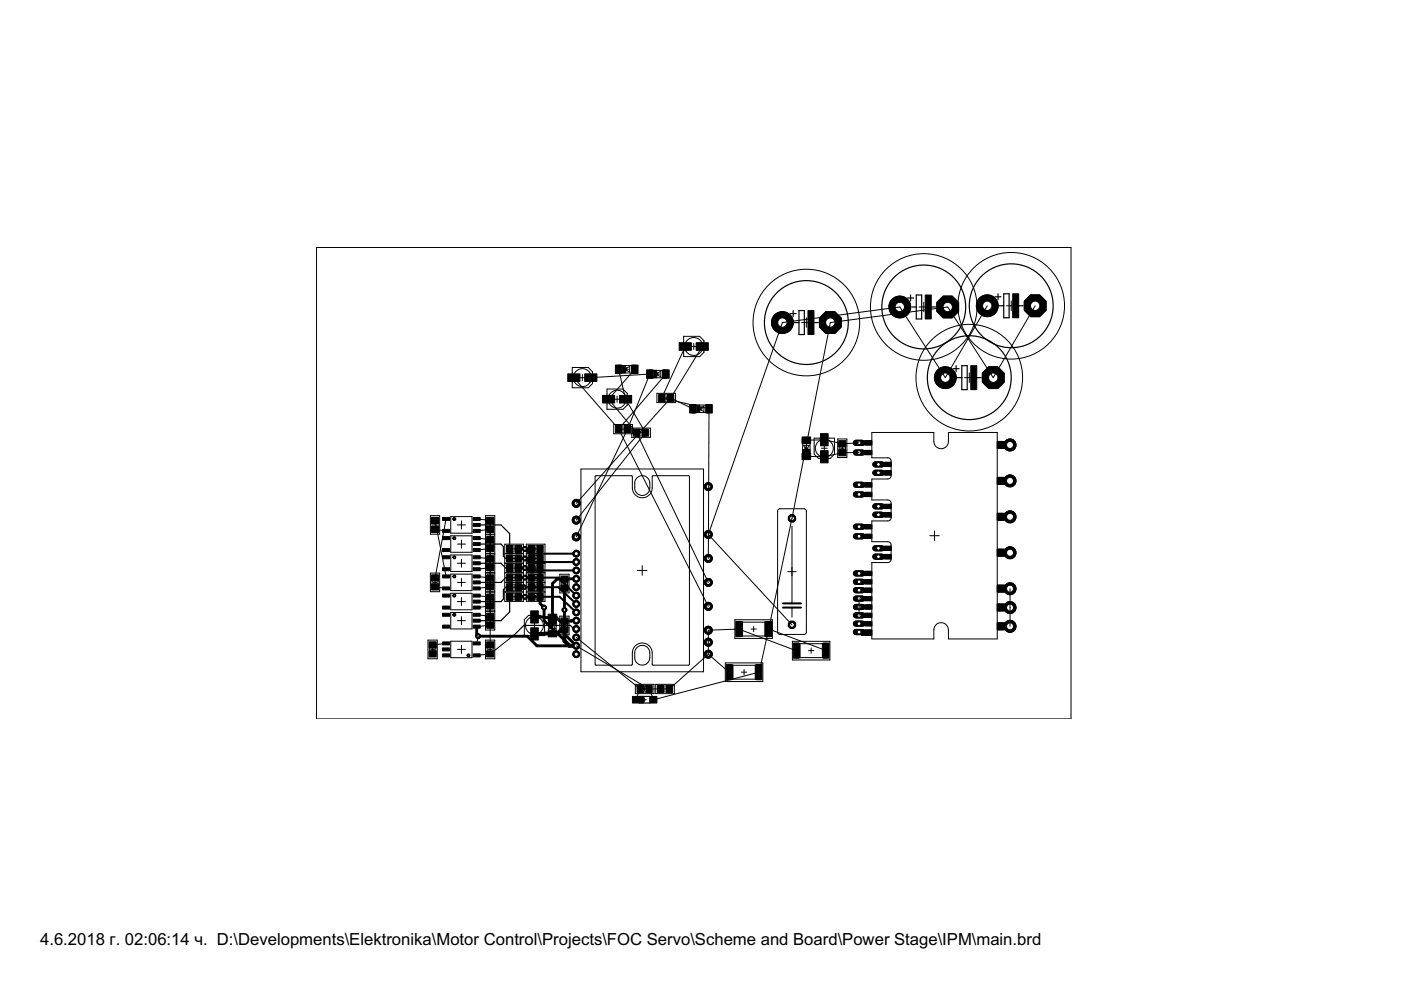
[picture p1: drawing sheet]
<svg xmlns="http://www.w3.org/2000/svg" width="297mm" height="210mm" viewBox="0 0 297 210" stroke-linecap="round" stroke-linejoin="round" font-family="sans-serif">
<defs><g id="words">
<text font-size="4" x="8.5" y="200.4">4.6.2018 г. 02:06:14 ч. D:\Developments\Elektronika\Motor Control\Projects\FOC Servo\Scheme and Board\Power Stage\IPM\main.brd</text>
</g></defs>
<g fill="#000" stroke="#000" stroke-width=".21">
<path d="M123.2 99.4h26zM149.2 99.4v43zM184.8 91.7v5.4zM184.8 97.1h3.4zM188.9 97.8v3.1zM184.8 91.7h13.2zM198 91.7v1.9zM201.1 91.7v1.9zM201.1 91.7h10.3zM95.6 109.5v3.6zM95.6 113.1h4.5zM95.6 113.6v3.5z"/>
<path d="M95.6 117.1h4.5zM95.6 117.7v3.5zM95.6 109.5h4.5zM100.1 109.5v3.6zM95.6 113.6h4.5zM100.1 113.6v3.5zM95.6 117.7h4.5zM126.4 100.9h7.5zM134.1 101v2.4zM134.6 102.4v1zM137.8 102.4v1zM138.3 101v2.4z"/>
<path d="M138.5 100.9h7.5zM146.2 101v39.8zM184.8 101.6v4.4zM184.8 106h3.4zM184.8 110.4v4.5zM184.8 114.9h3.4zM184.8 119.3v16.2zM184.8 101.6h3.4zM184.8 110.4h3.4zM184.8 119.3h3.4zM188.9 106.7v3zM188.9 115.5v3.1z"/>
<path d="M197.1 113.6h2.1zM198.1 112.6v2zM95.6 121.7v3.5zM95.6 125.2h4.5zM95.6 125.8v3.5zM95.6 129.3h4.5zM95.6 121.2h4.5zM95.6 129.9v3.4zM95.6 133.3h4.5zM95.6 139.4h4.5zM95.6 136v3.4zM95.6 121.7h4.5z"/>
<path d="M100.1 121.7v3.5zM95.6 125.8h4.5zM100.1 125.8v3.5zM100.1 117.7v3.5zM95.6 129.9h4.5zM100.1 129.9v3.4zM100.1 136v3.4zM95.6 136h4.5zM134.1 138.4v2.4zM134.6 138.4v1zM137.8 138.4v1zM138.3 138.4v2.4z"/>
<path d="M184.8 135.5h13.2zM198 133.6v1.9zM201.1 135.5h10.3zM201.1 133.6v1.9zM211.4 91.7v43.8zM123.2 99.4v43zM126.2 101v39.8zM126.4 141h7.5zM138.5 141h7.5zM123.2 142.4h26z"/>
<path d="M96.2 109.8a.32 .32 0 0 1 .4 .1 .32 .32 0 0 1-.2 .4 .32 .32 0 0 1-.4-.3h.1a.19 .19 0 0 1 .2-.1 .19 .19 0 0 1 .2 .1 .19 .19 0 0 1-.2 .2l-.3-.2z" fill-rule="evenodd"/>
<path d="M96.1 113.9a.32 .32 0 0 1 .5 0 .32 .32 0 0 1-.2 .5 .32 .32 0 0 1-.4-.3l.2-.1a.19 .19 0 0 1 .2-.1 .19 .19 0 0 1 .1 .3 .19 .19 0 0 1-.3 .1l-.2-.2z" fill-rule="evenodd"/>
<path d="M96.1 118a.32 .32 0 0 1 .5 0 .32 .32 0 0 1-.2 .5 .32 .32 0 0 1-.4-.3l.2-.1a.19 .19 0 0 1 .2-.1 .19 .19 0 0 1 .1 .3 .19 .19 0 0 1-.3 0l-.2-.1z" fill-rule="evenodd"/>
<path d="M96.1 122.1a.32 .32 0 0 1 .5-.1 .32 .32 0 0 1-.2 .5 .32 .32 0 0 1-.4-.3l.3-.2 .2 .2-.3 .2-.2-.2z" fill-rule="evenodd"/>
<path d="M96.2 126a.32 .32 0 0 1 .4 .2 .32 .32 0 0 1-.2 .4 .32 .32 0 0 1-.4-.3l.3-.2 .2 .3a.24 .24 0 0 1-.4 0 .24 .24 0 0 1 .1-.4z" fill-rule="evenodd"/>
<path d="M96.2 130.1a.32 .32 0 0 1 .4 .1 .32 .32 0 0 1-.2 .5 .32 .32 0 0 1-.4-.4l.3-.1 .2 .1a.24 .24 0 0 1-.3 .2 .24 .24 0 0 1-.1-.3z" fill-rule="evenodd"/>
<path d="M99.1 138.8a.31 .31 0 0 1 .5 0 .31 .31 0 0 1-.2 .4 .31 .31 0 0 1-.4-.3l.3-.1 .2 .2-.3 .1-.2-.2z" fill-rule="evenodd"/>
</g>
<g fill="#000" stroke="#000" stroke-width=".21">
<path d="M181.9 95.6h.8v.7h-.8zM181.9 93.6h.8v.6h-.8zM182.7 95.5h2.1v.9h-2.1zM182.7 93.5h2.1v.8h-2.1zM183.5 95.5h1.3v.9h-1.3zM183.5 93.5h1.3v.8h-1.3zM186.1 99.9h.7v.7h-.7zM186.1 98.1h.7v.7h-.7zM186.8 99.8h2.1v.9h-2.1zM186.8 98h2.1v.9h-2.1zM187.6 99.8h1.3v.9h-1.3zM187.6 98h1.3v.9h-1.3z"/>
<path d="M211.4 93.6h1.4v1.5h-1.4zM211.5 93.6h2.1v1.5h-2.1zM213.6 93.8h1v1h-1zM181.9 113.4h.8v.6h-.8zM181.9 111.3h.8v.7h-.8zM181.9 104.5h.8v.7h-.8zM181.9 102.4h.8v.7h-.8zM182.7 113.3h2.1v.9h-2.1zM182.7 111.2h2.1v.9h-2.1zM182.7 104.4h2.1v.9h-2.1zM182.7 102.4h2.1v.9h-2.1zM183.5 113.3h1.3v.9h-1.3z"/>
<path d="M183.5 111.2h1.3v.9h-1.3zM183.5 104.4h1.3v.9h-1.3zM183.5 102.4h1.3v.9h-1.3zM186.1 117.7h.7v.7h-.7zM186.1 115.9h.7v.7h-.7zM186.1 108.8h.7v.7h-.7zM186.1 107h.7v.7h-.7zM186.8 117.6h2.1v.9h-2.1zM186.8 115.8h2.1v.9h-2.1zM186.8 108.7h2.1v.9h-2.1zM186.8 106.9h2.1v.9h-2.1zM187.6 117.6h1.3v.9h-1.3z"/>
<path d="M187.6 115.8h1.3v.9h-1.3zM187.6 108.7h1.3v.9h-1.3zM187.6 106.9h1.3v.9h-1.3zM211.4 101.2h1.4v1.5h-1.4zM211.4 108.8h1.4v1.5h-1.4zM211.4 116.4h1.4v1.5h-1.4zM211.5 101.2h2.1v1.5h-2.1zM211.5 108.8h2.1v1.5h-2.1zM211.5 116.4h2.1v1.5h-2.1zM213.6 101.5h1v1h-1zM213.6 109.1h1v1h-1zM213.6 116.7h1v1h-1z"/>
<path d="M181.9 133.7h.8v.7h-.8zM181.9 131.9h.8v.7h-.8zM181.9 130.1h.8v.7h-.8zM181.9 128.3h.8v.7h-.8zM181.9 126.6h.8v.6h-.8zM181.9 124.8h.8v.7h-.8zM181.9 123h.8v.7h-.8zM181.9 121.2h.8v.7h-.8zM182.7 133.6h2.1v1.1h-2.1zM182.7 131.8h2.1v.9h-2.1zM182.7 130h2.1v.9h-2.1zM182.7 128.2h2.1v.9h-2.1z"/>
<path d="M182.7 126.5h2.1v.9h-2.1zM182.7 124.7h2.1v.9h-2.1zM182.7 122.9h2.1v.9h-2.1zM182.7 121.1h2.1v.9h-2.1zM183.5 133.6h1.3v1.1h-1.3zM183.5 131.8h1.3v.9h-1.3zM183.5 130h1.3v.9h-1.3zM183.5 128.2h1.3v.9h-1.3zM183.5 126.5h1.3v.9h-1.3zM183.5 124.7h1.3v.9h-1.3zM183.5 122.9h1.3v.9h-1.3zM183.5 121.1h1.3v.9h-1.3z"/>
<path d="M211.4 124.1h1.4v1.4h-1.4zM211.4 128.1h1.4v1.4h-1.4zM211.4 132.1h1.4v1.4h-1.4zM211.5 124.1h2.1v1.4h-2.1zM211.5 128.1h2.1v1.4h-2.1zM211.5 132.1h2.1v1.4h-2.1zM213.6 124.3h1v1h-1zM213.6 128.3h1v1h-1zM213.6 132.3h1v1h-1z"/>
</g>
<g fill="none" stroke="#000" stroke-width=".21">
<path d="M188.2 97.1l.5 .1 .2 .6M198 93.6a1.55 1.55 0 0 0 1.5 1.5 1.55 1.55 0 0 0 1.6-1.5M126.4 100.9l-.2 .1M133.9 100.9l.2 .1M134.1 103.4a2.11 2.11 0 0 0 2.1 2.1 2.11 2.11 0 0 0 2.1-2.1M134.6 103.4a1.6 1.6 0 0 0 1.6 1.7 1.6 1.6 0 0 0 1.6-1.7M134.6 102.4a1.6 1.6 0 0 1 1.6-1.6 1.6 1.6 0 0 1 1.6 1.6M138.5 100.9l-.2 .1M146 100.9l.2 .1M188.2 106l.5 .2 .2 .5M188.2 114.9l.5 .1 .2 .5M188.9 100.9l-.2 .5-.5 .2"/>
<path d="M188.9 109.7l-.2 .6-.5 .1M188.9 118.6l-.2 .5-.5 .2M134.1 138.4a2.11 2.11 0 0 1 2.1-2.1 2.11 2.11 0 0 1 2.1 2.1M134.6 138.4a1.6 1.6 0 0 1 1.6-1.6 1.6 1.6 0 0 1 1.6 1.6M134.6 139.4a1.6 1.6 0 0 0 1.6 1.6 1.6 1.6 0 0 0 1.6-1.6M198 133.6a1.55 1.55 0 0 1 1.5-1.6 1.55 1.55 0 0 1 1.6 1.6M126.2 140.8l.2 .2M134.1 140.8l-.2 .2M138.3 140.8l.2 .2M146.2 140.8l-.2 .2"/>
</g>
<path d="M101.4 134.9h10.4zM111.8 134.9l2 2zM113.8 136.9h7.1zM115.4 128.8v2.8zM119.7 129.3v5.1zM115.4 131.6l5.5 5.3zM120.9 136.9h1.3zM119.7 134.4l2.5 2.5z" fill="#000" stroke="#000" stroke-width=".61"/>
<path d="M111.3 116.4l1 1zM111.3 118.4l.8 .8zM112.1 119.2h10.1zM112.3 117.4h9.9zM111 124.5h7.4zM111.3 122.5h7.1zM111.3 120.4l.5 .5zM111.3 126.5h7.4zM111.8 120.9h10.4zM118.4 122.5l3.8 3.8zM118.4 124.5l3.8 3.6zM118.7 126.5l3.5 3.3z" fill="#000" stroke="#000" stroke-width=".42"/>
<path d="M181.5 134h1.3z" fill="#000" stroke="#000" stroke-width="1.3"/>
<circle cx="182.1" cy="134" r=".4" fill="#fff" stroke="#000" stroke-width=".21"/>
<path d="M181.5 132.2h1.3z" fill="#000" stroke="#000" stroke-width="1.3"/>
<circle cx="182.1" cy="132.2" r=".4" fill="#fff" stroke="#000" stroke-width=".21"/>
<path d="M181.5 130.5h1.3z" fill="#000" stroke="#000" stroke-width="1.3"/>
<circle cx="182.1" cy="130.5" r=".4" fill="#fff" stroke="#000" stroke-width=".21"/>
<path d="M181.5 128.7h1.3z" fill="#000" stroke="#000" stroke-width="1.3"/>
<circle cx="182.1" cy="128.7" r=".4" fill="#fff" stroke="#000" stroke-width=".21"/>
<path d="M181.5 126.9h1.3z" fill="#000" stroke="#000" stroke-width="1.3"/>
<circle cx="182.1" cy="126.9" r=".4" fill="#fff" stroke="#000" stroke-width=".21"/>
<path d="M181.5 125.1h1.3z" fill="#000" stroke="#000" stroke-width="1.3"/>
<circle cx="182.1" cy="125.1" r=".4" fill="#fff" stroke="#000" stroke-width=".21"/>
<path d="M181.5 123.4h1.3z" fill="#000" stroke="#000" stroke-width="1.3"/>
<circle cx="182.1" cy="123.4" r=".4" fill="#fff" stroke="#000" stroke-width=".21"/>
<path d="M181.5 121.6h1.3z" fill="#000" stroke="#000" stroke-width="1.3"/>
<circle cx="182.1" cy="121.6" r=".4" fill="#fff" stroke="#000" stroke-width=".21"/>
<path d="M185.6 118h1.3z" fill="#000" stroke="#000" stroke-width="1.3"/>
<circle cx="186.2" cy="118" r=".4" fill="#fff" stroke="#000" stroke-width=".21"/>
<path d="M185.6 116.2h1.3z" fill="#000" stroke="#000" stroke-width="1.3"/>
<circle cx="186.2" cy="116.2" r=".4" fill="#fff" stroke="#000" stroke-width=".21"/>
<path d="M181.5 113.7h1.3z" fill="#000" stroke="#000" stroke-width="1.3"/>
<circle cx="182.1" cy="113.7" r=".4" fill="#fff" stroke="#000" stroke-width=".21"/>
<path d="M181.5 111.7h1.3z" fill="#000" stroke="#000" stroke-width="1.3"/>
<circle cx="182.1" cy="111.7" r=".4" fill="#fff" stroke="#000" stroke-width=".21"/>
<path d="M185.6 109.1h1.3z" fill="#000" stroke="#000" stroke-width="1.3"/>
<circle cx="186.2" cy="109.1" r=".4" fill="#fff" stroke="#000" stroke-width=".21"/>
<path d="M185.6 107.4h1.3z" fill="#000" stroke="#000" stroke-width="1.3"/>
<circle cx="186.2" cy="107.4" r=".4" fill="#fff" stroke="#000" stroke-width=".21"/>
<path d="M181.5 104.8h1.3z" fill="#000" stroke="#000" stroke-width="1.3"/>
<circle cx="182.1" cy="104.8" r=".4" fill="#fff" stroke="#000" stroke-width=".21"/>
<path d="M181.5 102.8h1.3z" fill="#000" stroke="#000" stroke-width="1.3"/>
<circle cx="182.1" cy="102.8" r=".4" fill="#fff" stroke="#000" stroke-width=".21"/>
<path d="M185.6 100.2h1.3z" fill="#000" stroke="#000" stroke-width="1.3"/>
<circle cx="186.2" cy="100.2" r=".4" fill="#fff" stroke="#000" stroke-width=".21"/>
<path d="M185.6 98.5h1.3z" fill="#000" stroke="#000" stroke-width="1.3"/>
<circle cx="186.2" cy="98.5" r=".4" fill="#fff" stroke="#000" stroke-width=".21"/>
<path d="M181.5 95.9h1.3z" fill="#000" stroke="#000" stroke-width="1.3"/>
<circle cx="182.1" cy="95.9" r=".4" fill="#fff" stroke="#000" stroke-width=".21"/>
<path d="M181.5 93.9h1.3z" fill="#000" stroke="#000" stroke-width="1.3"/>
<circle cx="182.1" cy="93.9" r=".4" fill="#fff" stroke="#000" stroke-width=".21"/>
<circle cx="214.1" cy="94.3" r="1.27" fill="#000" stroke="#000" stroke-width=".21"/>
<circle cx="214.1" cy="94.3" r=".74" fill="#fff" stroke="#000" stroke-width=".21"/>
<circle cx="214.1" cy="132.8" r="1.27" fill="#000" stroke="#000" stroke-width=".21"/>
<circle cx="214.1" cy="132.8" r=".74" fill="#fff" stroke="#000" stroke-width=".21"/>
<circle cx="214.1" cy="102" r="1.27" fill="#000" stroke="#000" stroke-width=".21"/>
<circle cx="214.1" cy="102" r=".74" fill="#fff" stroke="#000" stroke-width=".21"/>
<circle cx="214.1" cy="109.6" r="1.27" fill="#000" stroke="#000" stroke-width=".21"/>
<circle cx="214.1" cy="109.6" r=".74" fill="#fff" stroke="#000" stroke-width=".21"/>
<circle cx="214.1" cy="117.2" r="1.27" fill="#000" stroke="#000" stroke-width=".21"/>
<circle cx="214.1" cy="117.2" r=".74" fill="#fff" stroke="#000" stroke-width=".21"/>
<circle cx="214.1" cy="128.8" r="1.27" fill="#000" stroke="#000" stroke-width=".21"/>
<circle cx="214.1" cy="128.8" r=".74" fill="#fff" stroke="#000" stroke-width=".21"/>
<circle cx="214.1" cy="124.8" r="1.27" fill="#000" stroke="#000" stroke-width=".21"/>
<circle cx="214.1" cy="124.8" r=".74" fill="#fff" stroke="#000" stroke-width=".21"/>
<circle cx="122.2" cy="106.7" r=".85" fill="#000" stroke="#000" stroke-width=".21"/>
<circle cx="122.2" cy="106.7" r=".44" fill="#fff" stroke="#000" stroke-width=".21"/>
<circle cx="122.2" cy="110.3" r=".85" fill="#000" stroke="#000" stroke-width=".21"/>
<circle cx="122.2" cy="110.3" r=".44" fill="#fff" stroke="#000" stroke-width=".21"/>
<circle cx="122.2" cy="113.8" r=".85" fill="#000" stroke="#000" stroke-width=".21"/>
<circle cx="122.2" cy="113.8" r=".44" fill="#fff" stroke="#000" stroke-width=".21"/>
<circle cx="122.2" cy="117.4" r=".72" fill="#000" stroke="#000" stroke-width=".21"/>
<circle cx="122.2" cy="117.4" r=".44" fill="#fff" stroke="#000" stroke-width=".21"/>
<circle cx="122.2" cy="119.2" r=".72" fill="#000" stroke="#000" stroke-width=".21"/>
<circle cx="122.2" cy="119.2" r=".44" fill="#fff" stroke="#000" stroke-width=".21"/>
<circle cx="122.2" cy="120.9" r=".72" fill="#000" stroke="#000" stroke-width=".21"/>
<circle cx="122.2" cy="120.9" r=".44" fill="#fff" stroke="#000" stroke-width=".21"/>
<circle cx="122.2" cy="122.7" r=".72" fill="#000" stroke="#000" stroke-width=".21"/>
<circle cx="122.2" cy="122.7" r=".44" fill="#fff" stroke="#000" stroke-width=".21"/>
<circle cx="122.2" cy="124.5" r=".72" fill="#000" stroke="#000" stroke-width=".21"/>
<circle cx="122.2" cy="124.5" r=".44" fill="#fff" stroke="#000" stroke-width=".21"/>
<circle cx="122.2" cy="126.3" r=".72" fill="#000" stroke="#000" stroke-width=".21"/>
<circle cx="122.2" cy="126.3" r=".44" fill="#fff" stroke="#000" stroke-width=".21"/>
<circle cx="122.2" cy="128.1" r=".72" fill="#000" stroke="#000" stroke-width=".21"/>
<circle cx="122.2" cy="128.1" r=".44" fill="#fff" stroke="#000" stroke-width=".21"/>
<circle cx="122.2" cy="129.8" r=".72" fill="#000" stroke="#000" stroke-width=".21"/>
<circle cx="122.2" cy="129.8" r=".44" fill="#fff" stroke="#000" stroke-width=".21"/>
<circle cx="122.2" cy="131.6" r=".72" fill="#000" stroke="#000" stroke-width=".21"/>
<circle cx="122.2" cy="131.6" r=".44" fill="#fff" stroke="#000" stroke-width=".21"/>
<circle cx="122.2" cy="133.4" r=".72" fill="#000" stroke="#000" stroke-width=".21"/>
<circle cx="122.2" cy="133.4" r=".44" fill="#fff" stroke="#000" stroke-width=".21"/>
<circle cx="122.2" cy="135.1" r=".72" fill="#000" stroke="#000" stroke-width=".21"/>
<circle cx="122.2" cy="135.1" r=".44" fill="#fff" stroke="#000" stroke-width=".21"/>
<circle cx="122.2" cy="136.9" r=".72" fill="#000" stroke="#000" stroke-width=".21"/>
<circle cx="122.2" cy="136.9" r=".44" fill="#fff" stroke="#000" stroke-width=".21"/>
<circle cx="122.2" cy="138.7" r=".72" fill="#000" stroke="#000" stroke-width=".21"/>
<circle cx="122.2" cy="138.7" r=".44" fill="#fff" stroke="#000" stroke-width=".21"/>
<circle cx="150.2" cy="138.7" r=".85" fill="#000" stroke="#000" stroke-width=".21"/>
<circle cx="150.2" cy="138.7" r=".44" fill="#fff" stroke="#000" stroke-width=".21"/>
<circle cx="150.2" cy="136.2" r=".85" fill="#000" stroke="#000" stroke-width=".21"/>
<circle cx="150.2" cy="136.2" r=".44" fill="#fff" stroke="#000" stroke-width=".21"/>
<circle cx="150.2" cy="133.6" r=".85" fill="#000" stroke="#000" stroke-width=".21"/>
<circle cx="150.2" cy="133.6" r=".44" fill="#fff" stroke="#000" stroke-width=".21"/>
<circle cx="150.2" cy="128.6" r=".85" fill="#000" stroke="#000" stroke-width=".21"/>
<circle cx="150.2" cy="128.6" r=".44" fill="#fff" stroke="#000" stroke-width=".21"/>
<circle cx="150.2" cy="123.5" r=".85" fill="#000" stroke="#000" stroke-width=".21"/>
<circle cx="150.2" cy="123.5" r=".44" fill="#fff" stroke="#000" stroke-width=".21"/>
<circle cx="150.2" cy="118.4" r=".85" fill="#000" stroke="#000" stroke-width=".21"/>
<circle cx="150.2" cy="118.4" r=".44" fill="#fff" stroke="#000" stroke-width=".21"/>
<circle cx="150.2" cy="113.3" r=".85" fill="#000" stroke="#000" stroke-width=".21"/>
<circle cx="150.2" cy="113.3" r=".44" fill="#fff" stroke="#000" stroke-width=".21"/>
<circle cx="150.2" cy="103.2" r=".85" fill="#000" stroke="#000" stroke-width=".21"/>
<circle cx="150.2" cy="103.2" r=".44" fill="#fff" stroke="#000" stroke-width=".21"/>
<circle cx="167.9" cy="132.5" r=".83" fill="#000" stroke="#000" stroke-width=".21"/>
<circle cx="167.9" cy="132.5" r=".51" fill="#fff" stroke="#000" stroke-width=".21"/>
<circle cx="167.9" cy="109.9" r=".83" fill="#000" stroke="#000" stroke-width=".21"/>
<circle cx="167.9" cy="109.9" r=".51" fill="#fff" stroke="#000" stroke-width=".21"/>
<circle cx="165.9" cy="68.4" r="2.31" fill="#000" stroke="#000" stroke-width=".21"/>
<circle cx="165.9" cy="68.4" r=".99" fill="#fff" stroke="#000" stroke-width=".21"/>
<circle cx="176" cy="68.4" r="2.5" fill="#000" stroke="#000" stroke-width=".21"/>
<circle cx="176" cy="68.4" r=".99" fill="#fff" stroke="#000" stroke-width=".21"/>
<circle cx="190.8" cy="65.1" r="2.31" fill="#000" stroke="#000" stroke-width=".21"/>
<circle cx="190.8" cy="65.1" r=".99" fill="#fff" stroke="#000" stroke-width=".21"/>
<circle cx="200.9" cy="65.1" r="2.5" fill="#000" stroke="#000" stroke-width=".21"/>
<circle cx="200.9" cy="65.1" r=".99" fill="#fff" stroke="#000" stroke-width=".21"/>
<circle cx="200.4" cy="80.1" r="2.31" fill="#000" stroke="#000" stroke-width=".21"/>
<circle cx="200.4" cy="80.1" r=".99" fill="#fff" stroke="#000" stroke-width=".21"/>
<circle cx="210.6" cy="80.1" r="2.5" fill="#000" stroke="#000" stroke-width=".21"/>
<circle cx="210.6" cy="80.1" r=".99" fill="#fff" stroke="#000" stroke-width=".21"/>
<circle cx="209.3" cy="64.8" r="2.31" fill="#000" stroke="#000" stroke-width=".21"/>
<circle cx="209.3" cy="64.8" r=".99" fill="#fff" stroke="#000" stroke-width=".21"/>
<circle cx="219.5" cy="64.8" r="2.5" fill="#000" stroke="#000" stroke-width=".21"/>
<circle cx="219.5" cy="64.8" r="1" fill="#fff" stroke="#000" stroke-width=".21"/>
<circle cx="115.4" cy="128.8" r=".51" fill="#000" stroke="#000" stroke-width=".21"/>
<circle cx="115.4" cy="128.8" r=".3" fill="#fff" stroke="#000" stroke-width=".21"/>
<circle cx="119.7" cy="129.3" r=".51" fill="#000" stroke="#000" stroke-width=".21"/>
<circle cx="119.7" cy="129.3" r=".3" fill="#fff" stroke="#000" stroke-width=".21"/>
<circle cx="101.4" cy="134.9" r=".51" fill="#000" stroke="#000" stroke-width=".21"/>
<circle cx="101.4" cy="134.9" r=".3" fill="#fff" stroke="#000" stroke-width=".21"/>
<circle cx="111.3" cy="116.4" r=".51" fill="#000" stroke="#000" stroke-width=".21"/>
<circle cx="111.3" cy="116.4" r=".3" fill="#fff" stroke="#000" stroke-width=".21"/>
<circle cx="111.3" cy="122.5" r=".51" fill="#000" stroke="#000" stroke-width=".21"/>
<circle cx="111.3" cy="122.5" r=".3" fill="#fff" stroke="#000" stroke-width=".21"/>
<circle cx="111.3" cy="118.4" r=".51" fill="#000" stroke="#000" stroke-width=".21"/>
<circle cx="111.3" cy="118.4" r=".3" fill="#fff" stroke="#000" stroke-width=".21"/>
<circle cx="111" cy="124.5" r=".51" fill="#000" stroke="#000" stroke-width=".21"/>
<circle cx="111" cy="124.5" r=".3" fill="#fff" stroke="#000" stroke-width=".21"/>
<circle cx="111.3" cy="120.4" r=".51" fill="#000" stroke="#000" stroke-width=".21"/>
<circle cx="111.3" cy="120.4" r=".3" fill="#fff" stroke="#000" stroke-width=".21"/>
<circle cx="111.3" cy="126.5" r=".51" fill="#000" stroke="#000" stroke-width=".21"/>
<circle cx="111.3" cy="126.5" r=".3" fill="#fff" stroke="#000" stroke-width=".21"/>
<g fill="#000" stroke="#000" stroke-width=".21">
<path d="M120.4 79.3h2.6v1.6h-2.6zM124 79.3h2.6v1.6h-2.6zM130.5 77.4h1.4v1.8h-1.4zM133.9 77.4h1.4v1.8h-1.4zM137.1 78.4h1.4v1.8h-1.4zM140.5 78.4h1.4v1.8h-1.4zM144 72.7h2.6v1.6h-2.6zM147.6 72.7h2.6v1.6h-2.6zM127.7 83.8h2.6v1.6h-2.6zM130.5 90.2h1.3v1.5h-1.3zM131.3 83.8h2.6v1.6h-2.6zM132.4 90.2h1.3v1.5h-1.3z"/>
<path d="M134.3 91h1.3v1.5h-1.3zM136.2 91h1.3v1.5h-1.3zM139.6 83.7h1.3v1.4h-1.3zM141.5 83.7h1.4v1.4h-1.4zM146.2 85.8h1.4v1.8h-1.4zM149.6 85.8h1.4v1.8h-1.4zM170.1 96.1h1.8v1.4h-1.8zM170.1 92.6h1.8v1.4h-1.8zM174 95.5h1.6v2.6h-1.6zM174 91.9h1.6v2.6h-1.6zM177.8 93.4h1.5v1.3h-1.5zM177.8 95.3h1.5v1.3h-1.5z"/>
<path d="M91.5 109.7h1.5v1.3h-1.5zM91.5 111.6h1.5v1.3h-1.5zM93.8 109.7h1.5v.6h-1.5zM93.8 112.2h1.5v.7h-1.5zM93.8 113.8h1.5v.6h-1.5zM93.8 116.3h1.5v.6h-1.5zM93.8 117.8h1.5v.7h-1.5zM100.3 112.2h1.5v.7h-1.5zM100.3 111h1.5v.6h-1.5zM100.3 109.7h1.5v.6h-1.5zM100.3 116.3h1.5v.6h-1.5zM100.3 115h1.5v.7h-1.5z"/>
<path d="M100.3 113.8h1.5v.6h-1.5zM100.3 119.1h1.5v.6h-1.5zM100.3 117.8h1.5v.7h-1.5zM103.2 109.7h1.5v1.3h-1.5zM103.2 111.6h1.5v1.3h-1.5zM103.2 113.7h1.5v1.4h-1.5zM103.2 115.7h1.5v1.3h-1.5zM103.2 117.8h1.5v1.3h-1.5zM103.2 119.7h1.5v1.3h-1.5zM107.4 115.6h1.3v1.5h-1.3zM107.4 119.7h1.3v1.5h-1.3zM107.4 117.7h1.3v1.4h-1.3z"/>
<path d="M109.3 115.6h1.3v1.5h-1.3zM109.3 119.7h1.3v1.5h-1.3zM109.3 117.7h1.3v1.4h-1.3zM112 119.7h1.3v1.5h-1.3zM112 117.7h1.3v1.4h-1.3zM112 115.6h1.3v1.5h-1.3zM113.9 119.7h1.3v1.5h-1.3zM113.9 117.7h1.3v1.4h-1.3zM113.9 115.6h1.3v1.5h-1.3zM91 138h1.5v1.3h-1.5zM91 136.1h1.5v1.3h-1.5zM91.5 121.9h1.5v1.3h-1.5z"/>
<path d="M91.5 123.8h1.5v1.3h-1.5zM93.8 121.9h1.5v.6h-1.5zM93.8 124.4h1.5v.7h-1.5zM93.8 126h1.5v.6h-1.5zM93.8 128.5h1.5v.6h-1.5zM93.8 120.4h1.5v.6h-1.5zM93.8 130h1.5v.7h-1.5zM93.8 132.5h1.5v.7h-1.5zM93.8 136.1h1.5v.6h-1.5zM93.8 137.4h1.5v.6h-1.5zM93.8 138.6h1.5v.7h-1.5zM100.3 124.4h1.5v.7h-1.5z"/>
<path d="M100.3 123.2h1.5v.6h-1.5zM100.3 121.9h1.5v.6h-1.5zM100.3 128.5h1.5v.6h-1.5zM100.3 127.2h1.5v.7h-1.5zM100.3 126h1.5v.6h-1.5zM100.3 120.4h1.5v.6h-1.5zM100.3 132.5h1.5v.7h-1.5zM100.3 131.3h1.5v.6h-1.5zM100.3 130h1.5v.7h-1.5zM100.3 138.6h1.5v.7h-1.5zM100.3 136.1h1.5v.6h-1.5zM103.2 121.9h1.5v1.3h-1.5z"/>
<path d="M103.2 123.8h1.5v1.3h-1.5zM103.2 125.9h1.5v1.4h-1.5zM103.2 127.8h1.5v1.3h-1.5zM103.2 130h1.5v1.3h-1.5zM103.2 131.9h1.5v1.3h-1.5zM103.2 136.1h1.5v1.3h-1.5zM103.2 138h1.5v1.3h-1.5zM107.4 121.7h1.3v1.5h-1.3zM107.4 125.8h1.3v1.5h-1.3zM107.4 123.8h1.3v1.4h-1.3zM109.3 121.7h1.3v1.5h-1.3zM109.3 125.8h1.3v1.5h-1.3z"/>
<path d="M109.3 123.8h1.3v1.4h-1.3zM112 125.8h1.3v1.5h-1.3zM112 123.8h1.3v1.4h-1.3zM112 121.7h1.3v1.5h-1.3zM112.5 129.5h1.6v2.6h-1.6zM112.5 133.1h1.6v2.6h-1.6zM113.9 125.8h1.3v1.5h-1.3zM113.9 123.8h1.3v1.4h-1.3zM113.9 121.7h1.3v1.5h-1.3zM116.2 130.2h1.8v1.4h-1.8zM116.2 133.6h1.8v1.4h-1.8zM118.9 122.1h1.5v1.3h-1.5z"/>
<path d="M118.9 124h1.5v1.3h-1.5zM118.9 131h1.5v1.3h-1.5zM118.9 132.9h1.5v1.3h-1.5zM156 131.8h1.2v3.2h-1.2zM162.4 131.8h1.2v3.2h-1.2zM168.2 136.3h1.2v3.3h-1.2zM174.6 136.3h1.2v3.3h-1.2zM134.1 147.7h1.4v1.4h-1.4zM135.1 145.3h1.3v1.5h-1.3zM137 145.3h1.3v1.5h-1.3zM137.9 147.7h1.4v1.4h-1.4zM139.4 145.3h1.3v1.5h-1.3z"/>
<path d="M141.3 145.3h1.3v1.5h-1.3zM154 140.9h1.2v3.2h-1.2zM160.4 140.9h1.1v3.2h-1.1z"/>
</g>
<path d="M113.3 134.4h2zM115.3 134.4l.1-.1zM115.4 134.3h1.7zM117.1 134.3h1.1zM118.2 134.3l.7-.7zM119.7 133.6v2.3zM118.9 133.6h.8zM119.7 135.9l1 1zM120.7 136.9h1.5z" fill="#000" stroke="#000" stroke-width=".83"/>
<g fill="#000" stroke="#000" stroke-width=".61">
<path d="M114.5 116.4v2zM101.1 132.9v1.7zM101.1 134.6l.3 .3zM113.3 130.8h2zM114.5 126.5v1.5zM114.5 118.4v2zM114.5 120.4v2.1zM114.5 122.5v2zM114.5 124.5v2zM115.3 130.8l.1 .1zM114.5 128l.9 .8zM115.4 130.9h1.7z"/>
<path d="M117.1 130.9h.9zM118.1 122.8l-1 .9zM117.1 123.7v7.2zM118 130.9l.7 .8zM118.1 122.8h1.6zM118.7 131.7h1zM119.7 124.7v4.6zM119.7 131.7h1.4zM119.7 122.7h2.5zM121.2 131.6h1z"/>
</g>
<g fill="#000" stroke="#000" stroke-width=".25">
<path d="M101.1 111.3h5.1zM101.1 115.4h5.1zM101.1 119.4h5.1zM106.2 111.3l1.9 1.8zM106.2 115.4l.5 .5zM106.2 119.4l1 1zM106.7 117.9l.5 .5zM106.7 115.9v2zM107.2 118.4h.9zM108.1 113.1v3.3zM101.1 123.5h5.1zM101.1 127.6h5.1z"/>
<path d="M101.1 131.6h5.1zM106.2 123.5l1-1zM106.2 127.6l.5-.6zM106.2 131.6l1.9-1.8zM106.7 125l.5-.5zM106.7 125v2zM107.2 122.5h.9zM107.2 124.5h.9zM107.2 120.4h.9zM108.1 126.5v3.3zM109 134.6l2-2zM111 132.6h9.9z"/>
<path d="M120.9 132.6l.8 .8zM121.7 133.4h.5z"/>
</g>
<path d="M109.9 116.4h1.4zM109.9 118.4h1.4zM111.3 116.4h1.3zM111.3 118.4h1.3zM109.9 122.5h1.4zM109.9 124.5h1.1zM109.9 120.4h1.4zM109.9 126.5h1.4zM111 124.5h1.6zM111.3 122.5h1.3zM111.3 120.4h1.3zM111.3 126.5h1.3z" fill="#000" stroke="#000" stroke-width=".42"/>
<path d="M181.5 134h1.3z" fill="#000" stroke="#000" stroke-width="1.3"/>
<circle cx="182.1" cy="134" r=".4" fill="#fff" stroke="#000" stroke-width=".21"/>
<path d="M181.5 132.2h1.3z" fill="#000" stroke="#000" stroke-width="1.3"/>
<circle cx="182.1" cy="132.2" r=".4" fill="#fff" stroke="#000" stroke-width=".21"/>
<path d="M181.5 130.5h1.3z" fill="#000" stroke="#000" stroke-width="1.3"/>
<circle cx="182.1" cy="130.5" r=".4" fill="#fff" stroke="#000" stroke-width=".21"/>
<path d="M181.5 128.7h1.3z" fill="#000" stroke="#000" stroke-width="1.3"/>
<circle cx="182.1" cy="128.7" r=".4" fill="#fff" stroke="#000" stroke-width=".21"/>
<path d="M181.5 126.9h1.3z" fill="#000" stroke="#000" stroke-width="1.3"/>
<circle cx="182.1" cy="126.9" r=".4" fill="#fff" stroke="#000" stroke-width=".21"/>
<path d="M181.5 125.1h1.3z" fill="#000" stroke="#000" stroke-width="1.3"/>
<circle cx="182.1" cy="125.1" r=".4" fill="#fff" stroke="#000" stroke-width=".21"/>
<path d="M181.5 123.4h1.3z" fill="#000" stroke="#000" stroke-width="1.3"/>
<circle cx="182.1" cy="123.4" r=".4" fill="#fff" stroke="#000" stroke-width=".21"/>
<path d="M181.5 121.6h1.3z" fill="#000" stroke="#000" stroke-width="1.3"/>
<circle cx="182.1" cy="121.6" r=".4" fill="#fff" stroke="#000" stroke-width=".21"/>
<path d="M185.6 118h1.3z" fill="#000" stroke="#000" stroke-width="1.3"/>
<circle cx="186.2" cy="118" r=".4" fill="#fff" stroke="#000" stroke-width=".21"/>
<path d="M185.6 116.2h1.3z" fill="#000" stroke="#000" stroke-width="1.3"/>
<circle cx="186.2" cy="116.2" r=".4" fill="#fff" stroke="#000" stroke-width=".21"/>
<path d="M181.5 113.7h1.3z" fill="#000" stroke="#000" stroke-width="1.3"/>
<circle cx="182.1" cy="113.7" r=".4" fill="#fff" stroke="#000" stroke-width=".21"/>
<path d="M181.5 111.7h1.3z" fill="#000" stroke="#000" stroke-width="1.3"/>
<circle cx="182.1" cy="111.7" r=".4" fill="#fff" stroke="#000" stroke-width=".21"/>
<path d="M185.6 109.1h1.3z" fill="#000" stroke="#000" stroke-width="1.3"/>
<circle cx="186.2" cy="109.1" r=".4" fill="#fff" stroke="#000" stroke-width=".21"/>
<path d="M185.6 107.4h1.3z" fill="#000" stroke="#000" stroke-width="1.3"/>
<circle cx="186.2" cy="107.4" r=".4" fill="#fff" stroke="#000" stroke-width=".21"/>
<path d="M181.5 104.8h1.3z" fill="#000" stroke="#000" stroke-width="1.3"/>
<circle cx="182.1" cy="104.8" r=".4" fill="#fff" stroke="#000" stroke-width=".21"/>
<path d="M181.5 102.8h1.3z" fill="#000" stroke="#000" stroke-width="1.3"/>
<circle cx="182.1" cy="102.8" r=".4" fill="#fff" stroke="#000" stroke-width=".21"/>
<path d="M185.6 100.2h1.3z" fill="#000" stroke="#000" stroke-width="1.3"/>
<circle cx="186.2" cy="100.2" r=".4" fill="#fff" stroke="#000" stroke-width=".21"/>
<path d="M185.6 98.5h1.3z" fill="#000" stroke="#000" stroke-width="1.3"/>
<circle cx="186.2" cy="98.5" r=".4" fill="#fff" stroke="#000" stroke-width=".21"/>
<path d="M181.5 95.9h1.3z" fill="#000" stroke="#000" stroke-width="1.3"/>
<circle cx="182.1" cy="95.9" r=".4" fill="#fff" stroke="#000" stroke-width=".21"/>
<path d="M181.5 93.9h1.3z" fill="#000" stroke="#000" stroke-width="1.3"/>
<circle cx="182.1" cy="93.9" r=".4" fill="#fff" stroke="#000" stroke-width=".21"/>
<circle cx="214.1" cy="94.3" r="1.27" fill="#000" stroke="#000" stroke-width=".21"/>
<circle cx="214.1" cy="94.3" r=".74" fill="#fff" stroke="#000" stroke-width=".21"/>
<circle cx="214.1" cy="132.8" r="1.27" fill="#000" stroke="#000" stroke-width=".21"/>
<circle cx="214.1" cy="132.8" r=".74" fill="#fff" stroke="#000" stroke-width=".21"/>
<circle cx="214.1" cy="102" r="1.27" fill="#000" stroke="#000" stroke-width=".21"/>
<circle cx="214.1" cy="102" r=".74" fill="#fff" stroke="#000" stroke-width=".21"/>
<circle cx="214.1" cy="109.6" r="1.27" fill="#000" stroke="#000" stroke-width=".21"/>
<circle cx="214.1" cy="109.6" r=".74" fill="#fff" stroke="#000" stroke-width=".21"/>
<circle cx="214.1" cy="117.2" r="1.27" fill="#000" stroke="#000" stroke-width=".21"/>
<circle cx="214.1" cy="117.2" r=".74" fill="#fff" stroke="#000" stroke-width=".21"/>
<circle cx="214.1" cy="128.8" r="1.27" fill="#000" stroke="#000" stroke-width=".21"/>
<circle cx="214.1" cy="128.8" r=".74" fill="#fff" stroke="#000" stroke-width=".21"/>
<circle cx="214.1" cy="124.8" r="1.27" fill="#000" stroke="#000" stroke-width=".21"/>
<circle cx="214.1" cy="124.8" r=".74" fill="#fff" stroke="#000" stroke-width=".21"/>
<circle cx="122.2" cy="106.7" r=".85" fill="#000" stroke="#000" stroke-width=".21"/>
<circle cx="122.2" cy="106.7" r=".44" fill="#fff" stroke="#000" stroke-width=".21"/>
<circle cx="122.2" cy="110.3" r=".85" fill="#000" stroke="#000" stroke-width=".21"/>
<circle cx="122.2" cy="110.3" r=".44" fill="#fff" stroke="#000" stroke-width=".21"/>
<circle cx="122.2" cy="113.8" r=".85" fill="#000" stroke="#000" stroke-width=".21"/>
<circle cx="122.2" cy="113.8" r=".44" fill="#fff" stroke="#000" stroke-width=".21"/>
<circle cx="122.2" cy="117.4" r=".72" fill="#000" stroke="#000" stroke-width=".21"/>
<circle cx="122.2" cy="117.4" r=".44" fill="#fff" stroke="#000" stroke-width=".21"/>
<circle cx="122.2" cy="119.2" r=".72" fill="#000" stroke="#000" stroke-width=".21"/>
<circle cx="122.2" cy="119.2" r=".44" fill="#fff" stroke="#000" stroke-width=".21"/>
<circle cx="122.2" cy="120.9" r=".72" fill="#000" stroke="#000" stroke-width=".21"/>
<circle cx="122.2" cy="120.9" r=".44" fill="#fff" stroke="#000" stroke-width=".21"/>
<circle cx="122.2" cy="122.7" r=".72" fill="#000" stroke="#000" stroke-width=".21"/>
<circle cx="122.2" cy="122.7" r=".44" fill="#fff" stroke="#000" stroke-width=".21"/>
<circle cx="122.2" cy="124.5" r=".72" fill="#000" stroke="#000" stroke-width=".21"/>
<circle cx="122.2" cy="124.5" r=".44" fill="#fff" stroke="#000" stroke-width=".21"/>
<circle cx="122.2" cy="126.3" r=".72" fill="#000" stroke="#000" stroke-width=".21"/>
<circle cx="122.2" cy="126.3" r=".44" fill="#fff" stroke="#000" stroke-width=".21"/>
<circle cx="122.2" cy="128.1" r=".72" fill="#000" stroke="#000" stroke-width=".21"/>
<circle cx="122.2" cy="128.1" r=".44" fill="#fff" stroke="#000" stroke-width=".21"/>
<circle cx="122.2" cy="129.8" r=".72" fill="#000" stroke="#000" stroke-width=".21"/>
<circle cx="122.2" cy="129.8" r=".44" fill="#fff" stroke="#000" stroke-width=".21"/>
<circle cx="122.2" cy="131.6" r=".72" fill="#000" stroke="#000" stroke-width=".21"/>
<circle cx="122.2" cy="131.6" r=".44" fill="#fff" stroke="#000" stroke-width=".21"/>
<circle cx="122.2" cy="133.4" r=".72" fill="#000" stroke="#000" stroke-width=".21"/>
<circle cx="122.2" cy="133.4" r=".44" fill="#fff" stroke="#000" stroke-width=".21"/>
<circle cx="122.2" cy="135.1" r=".72" fill="#000" stroke="#000" stroke-width=".21"/>
<circle cx="122.2" cy="135.1" r=".44" fill="#fff" stroke="#000" stroke-width=".21"/>
<circle cx="122.2" cy="136.9" r=".72" fill="#000" stroke="#000" stroke-width=".21"/>
<circle cx="122.2" cy="136.9" r=".44" fill="#fff" stroke="#000" stroke-width=".21"/>
<circle cx="122.2" cy="138.7" r=".72" fill="#000" stroke="#000" stroke-width=".21"/>
<circle cx="122.2" cy="138.7" r=".44" fill="#fff" stroke="#000" stroke-width=".21"/>
<circle cx="150.2" cy="138.7" r=".85" fill="#000" stroke="#000" stroke-width=".21"/>
<circle cx="150.2" cy="138.7" r=".44" fill="#fff" stroke="#000" stroke-width=".21"/>
<circle cx="150.2" cy="136.2" r=".85" fill="#000" stroke="#000" stroke-width=".21"/>
<circle cx="150.2" cy="136.2" r=".44" fill="#fff" stroke="#000" stroke-width=".21"/>
<circle cx="150.2" cy="133.6" r=".85" fill="#000" stroke="#000" stroke-width=".21"/>
<circle cx="150.2" cy="133.6" r=".44" fill="#fff" stroke="#000" stroke-width=".21"/>
<circle cx="150.2" cy="128.6" r=".85" fill="#000" stroke="#000" stroke-width=".21"/>
<circle cx="150.2" cy="128.6" r=".44" fill="#fff" stroke="#000" stroke-width=".21"/>
<circle cx="150.2" cy="123.5" r=".85" fill="#000" stroke="#000" stroke-width=".21"/>
<circle cx="150.2" cy="123.5" r=".44" fill="#fff" stroke="#000" stroke-width=".21"/>
<circle cx="150.2" cy="118.4" r=".85" fill="#000" stroke="#000" stroke-width=".21"/>
<circle cx="150.2" cy="118.4" r=".44" fill="#fff" stroke="#000" stroke-width=".21"/>
<circle cx="150.2" cy="113.3" r=".85" fill="#000" stroke="#000" stroke-width=".21"/>
<circle cx="150.2" cy="113.3" r=".44" fill="#fff" stroke="#000" stroke-width=".21"/>
<circle cx="150.2" cy="103.2" r=".85" fill="#000" stroke="#000" stroke-width=".21"/>
<circle cx="150.2" cy="103.2" r=".44" fill="#fff" stroke="#000" stroke-width=".21"/>
<circle cx="167.9" cy="132.5" r=".83" fill="#000" stroke="#000" stroke-width=".21"/>
<circle cx="167.9" cy="132.5" r=".51" fill="#fff" stroke="#000" stroke-width=".21"/>
<circle cx="167.9" cy="109.9" r=".83" fill="#000" stroke="#000" stroke-width=".21"/>
<circle cx="167.9" cy="109.9" r=".51" fill="#fff" stroke="#000" stroke-width=".21"/>
<circle cx="165.9" cy="68.4" r="2.31" fill="#000" stroke="#000" stroke-width=".21"/>
<circle cx="165.9" cy="68.4" r=".99" fill="#fff" stroke="#000" stroke-width=".21"/>
<circle cx="176" cy="68.4" r="2.5" fill="#000" stroke="#000" stroke-width=".21"/>
<circle cx="176" cy="68.4" r=".99" fill="#fff" stroke="#000" stroke-width=".21"/>
<circle cx="190.8" cy="65.1" r="2.31" fill="#000" stroke="#000" stroke-width=".21"/>
<circle cx="190.8" cy="65.1" r=".99" fill="#fff" stroke="#000" stroke-width=".21"/>
<circle cx="200.9" cy="65.1" r="2.5" fill="#000" stroke="#000" stroke-width=".21"/>
<circle cx="200.9" cy="65.1" r=".99" fill="#fff" stroke="#000" stroke-width=".21"/>
<circle cx="200.4" cy="80.1" r="2.31" fill="#000" stroke="#000" stroke-width=".21"/>
<circle cx="200.4" cy="80.1" r=".99" fill="#fff" stroke="#000" stroke-width=".21"/>
<circle cx="210.6" cy="80.1" r="2.5" fill="#000" stroke="#000" stroke-width=".21"/>
<circle cx="210.6" cy="80.1" r=".99" fill="#fff" stroke="#000" stroke-width=".21"/>
<circle cx="209.3" cy="64.8" r="2.31" fill="#000" stroke="#000" stroke-width=".21"/>
<circle cx="209.3" cy="64.8" r=".99" fill="#fff" stroke="#000" stroke-width=".21"/>
<circle cx="219.5" cy="64.8" r="2.5" fill="#000" stroke="#000" stroke-width=".21"/>
<circle cx="219.5" cy="64.8" r="1" fill="#fff" stroke="#000" stroke-width=".21"/>
<circle cx="115.4" cy="128.8" r=".51" fill="#000" stroke="#000" stroke-width=".21"/>
<circle cx="115.4" cy="128.8" r=".3" fill="#fff" stroke="#000" stroke-width=".21"/>
<circle cx="119.7" cy="129.3" r=".51" fill="#000" stroke="#000" stroke-width=".21"/>
<circle cx="119.7" cy="129.3" r=".3" fill="#fff" stroke="#000" stroke-width=".21"/>
<circle cx="101.4" cy="134.9" r=".51" fill="#000" stroke="#000" stroke-width=".21"/>
<circle cx="101.4" cy="134.9" r=".3" fill="#fff" stroke="#000" stroke-width=".21"/>
<circle cx="111.3" cy="116.4" r=".51" fill="#000" stroke="#000" stroke-width=".21"/>
<circle cx="111.3" cy="116.4" r=".3" fill="#fff" stroke="#000" stroke-width=".21"/>
<circle cx="111.3" cy="122.5" r=".51" fill="#000" stroke="#000" stroke-width=".21"/>
<circle cx="111.3" cy="122.5" r=".3" fill="#fff" stroke="#000" stroke-width=".21"/>
<circle cx="111.3" cy="118.4" r=".51" fill="#000" stroke="#000" stroke-width=".21"/>
<circle cx="111.3" cy="118.4" r=".3" fill="#fff" stroke="#000" stroke-width=".21"/>
<circle cx="111" cy="124.5" r=".51" fill="#000" stroke="#000" stroke-width=".21"/>
<circle cx="111" cy="124.5" r=".3" fill="#fff" stroke="#000" stroke-width=".21"/>
<circle cx="111.3" cy="120.4" r=".51" fill="#000" stroke="#000" stroke-width=".21"/>
<circle cx="111.3" cy="120.4" r=".3" fill="#fff" stroke="#000" stroke-width=".21"/>
<circle cx="111.3" cy="126.5" r=".51" fill="#000" stroke="#000" stroke-width=".21"/>
<circle cx="111.3" cy="126.5" r=".3" fill="#fff" stroke="#000" stroke-width=".21"/>
<g fill="#000" stroke="#000" stroke-width=".21">
<path d="M67.1 52.5v99.9zM67.1 52.5h160zM121.3 77.9v1.1zM121.3 77.9h3.4zM124.7 77.9l.9 .9zM125.6 78.8v.2zM125.6 79v2.1zM132.5 78.3h.8zM132.5 78.3l1 .6zM132.9 77.9v.8zM132.5 78.3l1-.6zM133.5 77.7v1.2z"/>
<path d="M131.6 77.5h2.6zM131.6 79.1h2.6zM139.1 79.3h.8zM139.1 79.3l1 .6zM139.5 78.9v.8zM139.1 79.3l1-.6zM140.1 78.7v1.2zM138.2 78.5h2.6zM144.9 74.6v1zM144.9 71.3v1.1zM144.9 71.3h3.4zM144.9 72.4v2.2z"/>
<path d="M146.5 73.5h1.2zM147.1 72.8v1.3zM144.9 75.6h3.4zM148.3 71.3l.9 .9zM149.2 72.2v.2zM149.2 74.5v.2zM148.3 75.6l.9-.9zM149.2 72.4v2.1zM165.9 68.4l24.9-3.3zM169.9 68.4h2.1zM171 67.4v2zM176 68.4l24.9-3.3z"/>
<path d="M190.8 65.1l9.6 15zM194.8 65.1h2.1zM195.9 64.1v2zM200.9 65.1l9.7 15zM213.4 64.8h2zM214.4 63.8v2zM121.3 81.2v1zM121.3 79v2.2zM121.7 80.1l9.5 10.9zM122.8 80.1h1.3zM123.5 79.4v1.3zM121.3 82.2h3.4z"/>
<path d="M125.3 80.1l12.5-.8zM125.6 81.1v.2zM125.6 81.3l-.9 .9zM128.7 85.7v1.1zM128.7 82.5v1zM128.7 82.5h3.4zM128.7 83.5v2.2zM134.6 78.3l-5.6 6.3zM130.1 90h4zM130.1 90v2zM130.2 84.6h1.3zM130.8 84v1.3z"/>
<path d="M141.2 79.3l-10 11.7zM131.7 90.3h.8zM131.7 91h.8zM131.8 91.7h.7zM128.7 86.8h3.4zM132.1 82.5l.9 .9zM132.1 90.6v.8zM131.2 78.3l1.4 6.3zM133 83.4v.1zM133 85.7v.2zM132.1 86.8l.9-.9zM133 83.5v2.2z"/>
<path d="M137.8 79.3l-4.7 11.7zM133.9 90.8h4zM133.9 90.8v1.9zM130.1 92h4zM134.1 90v2zM129 84.6l6 7.1zM135.5 91.7h.8zM135.5 91.1h.8zM135.6 92.4h.7zM135.9 91.4v.7zM132.6 84.6l4.3 7.1zM133.9 92.7h4z"/>
<path d="M137.9 90.8v1.9zM139.3 83.4h3.9zM139.3 83.4v2zM145.3 73.5l-5 10.9zM138.2 80.1h2.6zM140.8 84.4h.8zM140.9 83.7h.7zM140.9 85h.7zM141.2 84v.8zM148.9 73.5l-6.7 10.9zM139.3 85.4h3.9zM143.2 83.4v2z"/>
<path d="M142.2 84.4l4.7 2.3zM148.2 86.7h.8zM148.3 86.7l.9 .6zM148.6 86.3v.8zM148.3 86.7l.9-.6zM149.2 86.1v1.2zM147.3 85.9h2.6zM147.3 87.5h2.6zM140.3 84.4l10 2.3zM170.2 93.7v2.7zM170.4 94.4l.6 1zM170.6 95h.7z"/>
<path d="M171.6 94.4l-.6 1zM171 94.7v.7zM171 93.3l3.8-.1zM171 96.8h3.8zM170.4 94.4h1.2zM171.7 93.7v2.7zM172.6 92.9v3.4zM172.6 92.9h1.1zM172.6 96.3l.9 .9zM173.7 92.9h2.2zM173.5 97.2h.2zM174.1 95h1.3z"/>
<path d="M174.8 94.4v1.3zM174.8 93.2l3.8 .9zM174.8 96.8l3.8-.8zM175.9 92.9h1zM173.7 97.2h2.2zM175.9 97.2h.1zM176.9 92.9v3.4zM176.9 96.3l-.9 .9zM177.6 93.1v3.9zM177.6 93.1h2zM177.9 94.7v.7zM178.2 95h.8z"/>
<path d="M178.6 94.6v.8zM178.6 94.1l3.5-.2zM178.6 96l3.5-.1zM179.2 94.7v.7zM179.6 93.1v3.9zM177.6 97h2zM209.3 64.8l-8.9 15.3zM204.5 80.1h2zM205.5 79.1v2zM219.5 64.8l-8.9 15.3zM91.2 109.3v4zM91.2 109.3h2z"/>
<path d="M91.6 110.9v.8zM91.8 111.3h.8zM92.2 110.9v.8zM92.2 112.2l2.4 .4zM92.9 110.9v.8zM93.2 109.3v4zM91.2 113.3h2zM97 111.3h1.7zM97 115.4h1.7zM97 119.4h1.7zM97.8 110.4v1.8zM97.8 114.5v1.7z"/>
<path d="M101.1 116.6l2.8-.3zM101.1 112.6l2.8-.4zM101.1 110l2.8 .3zM101.1 114.1l2.8 .3zM101.1 118.2l2.8 .3zM102.9 109.3v4zM102.9 109.3h2zM102.9 113.4v3.9zM102.9 113.4h2zM102.9 117.5h2zM103.3 110.9v.8zM103.3 115v.7z"/>
<path d="M103.3 119.1v.7zM103.5 111.3h.8zM103.5 115.4h.8zM103.5 119.4h.8zM103.9 110.9v.8zM103.9 115v.8zM103.9 119v.8zM103.9 116.3v4.1zM103.9 112.2v4.1zM103.9 110.3v4.1zM103.9 114.4v4.1zM104.6 110.9v.8z"/>
<path d="M104.6 115v.7zM104.6 119v.8zM104.9 109.3v4zM102.9 113.3h2zM104.9 113.4v3.9zM102.9 117.3h2zM104.9 117.5v3.9zM107 115.4h4zM107 115.4v1.9zM107 119.4h4zM107 117.4h4zM107 117.4v2z"/>
<path d="M108.6 115.7h.8zM108.6 117h.8zM108.6 119.8h.8zM108.6 117.8h.8zM108.6 119h.8zM108.6 116.4h.8zM108.6 118.4h.8zM109 116v.8zM109 118v.8zM111 115.4v1.9zM107 117.3h4zM111 119.4v2z"/>
<path d="M111 117.4v2zM111.6 119.4h3.9zM111.6 117.4h3.9zM111.6 117.4v2zM111.6 115.4h3.9zM111.6 115.4v1.9zM113.2 118.4h.8zM113.2 116.4h.8zM113.2 119.8h.8zM113.2 117.8h.8zM113.2 115.7h.8zM113.2 119.1h.8z"/>
<path d="M113.2 117h.8zM113.6 118v.8zM113.6 116v.8zM115.5 119.4v2zM115.5 117.4v2zM111.6 117.3h3.9zM115.5 115.4v1.9zM142.2 84.4l-20 22.3zM136.9 91.7l-14.7 18.6zM133.1 91l-10.9 22.8zM150.3 86.7l-.1 31.7zM165.9 68.4l-15.7 44.9z"/>
<path d="M165.4 107.9h5.1zM176 68.4l-8.1 41.5zM171 108.4v25.6zM90.7 135.7v4zM90.7 135.7h2zM91.1 137.3v.8zM91.2 121.5v4zM91.2 121.5h2zM91.3 137.7h.8zM91.6 123.1v.8zM91.7 137.3v.8zM91.8 123.5h.8z"/>
<path d="M92.2 123.1v.8zM94.6 110l-2.4 12.5zM92.2 124.4l2.4 .4zM92.4 137.3v.7zM92.7 135.7v4zM90.7 139.7h2zM92.9 123.1v.8zM93.2 121.5v4zM91.2 125.5h2zM92.2 110.3l2.4 11.9zM91.7 136.7l2.9-.3zM97 123.5h1.7z"/>
<path d="M97 127.6h1.7zM97 131.6h1.7zM97 137.7h1.7zM97.8 122.6v1.7zM97.8 126.7v1.7zM97.8 118.6v1.7zM97.8 130.7v1.8zM97.8 136.8v1.8zM101.4 134.9l-.3 1.5zM101.1 128.8l2.8-.3zM101.1 124.8l2.8-.4zM101.1 120.7l2.8-.3z"/>
<path d="M101.1 122.2l2.8 .3zM101.1 126.3l2.8 .3zM101.1 130.3l2.8 .4zM101.1 139l2.8-.4zM102.9 117.5v3.9zM102.9 121.5v4zM102.9 121.5h2zM102.9 125.6v3.9zM102.9 125.6h2zM102.9 129.6v4zM102.9 129.6h2zM102.9 135.7v4z"/>
<path d="M102.9 135.7h2zM103.3 123.1v.8zM103.3 127.2v.7zM103.3 131.3v.7zM103.3 137.3v.8zM103.5 123.5h.8zM103.5 127.6h.8zM103.5 131.6h.8zM103.5 137.7h.8zM103.9 123.1v.8zM103.9 127.1v.8zM103.9 131.2v.8z"/>
<path d="M103.9 137.3v.8zM101.1 132.9l2.8-.4zM103.9 128.5v4zM103.9 124.4v4.1zM103.9 120.4v4zM103.9 118.5v4zM103.9 122.5v4.1zM103.9 126.6v4.1zM103.9 130.7v6zM103.9 138.6l5.1-4zM104.6 137.3v.8zM104.6 123.1v.8z"/>
<path d="M104.6 127.2v.7zM104.6 131.2v.8zM102.9 121.4h2zM104.9 121.5v4zM102.9 125.5h2zM104.9 125.6v3.9zM102.9 129.5h2zM104.9 129.6v4zM102.9 133.6h2zM104.9 135.7v4zM102.9 139.7h2zM107 121.5h4z"/>
<path d="M107 121.5v1.9zM107 125.5h4zM107 125.5v2zM107 119.4v2zM107 123.5h4zM107 123.5v2zM108.6 121.8h.8zM108.6 123.1h.8zM108.6 125.9h.8zM108.6 127.2h.8zM108.6 121.1h.8zM108.6 123.9h.8z"/>
<path d="M108.6 125.1h.8zM108.6 122.5h.8zM108.6 126.5h.8zM108.6 120.4h.8zM108.6 124.5h.8zM109 122.1v.8zM109 126.1v.8zM109 120v.8zM109 124.1v.8zM111 121.5v1.9zM107 123.4h4zM111 125.5v2z"/>
<path d="M107 127.5h4zM107 121.4h4zM111 123.5v2zM111.2 131.4v3.4zM111.2 131.4l.9-.9zM111.6 125.5h3.9zM111.6 125.5v2zM111.6 119.4v2zM111.6 123.5h3.9zM111.6 123.5v2zM111.6 121.5h3.9zM111.6 121.5v1.9z"/>
<path d="M112.1 130.5h.1zM111.2 134.8h1zM112.2 130.5h2.2zM112.7 132.6h1.3zM113.2 126.5h.8zM113.2 120.4h.8zM113.2 124.5h.8zM113.2 122.5h.8zM113.2 125.9h.8zM113.2 123.8h.8zM113.2 121.8h.8zM113.2 127.2h.8z"/>
<path d="M113.2 121.1h.8zM113.2 125.2h.8zM113.2 123.1h.8zM113.3 132v1.3zM113.6 126.1v.8zM113.6 120v.8zM113.6 124.1v.8zM113.6 122.1v.8zM114.4 130.5h.2zM112.2 134.8h2.2zM114.6 130.5l.9 .9zM115.5 131.4v3.4z"/>
<path d="M114.4 134.8h1.1zM111.6 127.5h3.9zM115.5 125.5v2zM111.6 121.4h3.9zM115.5 123.5v2zM111.6 123.4h3.9zM115.5 121.5v1.9zM116.3 131.3v2.6zM116.5 133.2h1.2zM116.7 132.6h.8zM117.1 132.2l-.6 1zM117.1 132.2v.8z"/>
<path d="M117.1 132.2l.6 1zM117.9 131.3v2.6zM118.7 121.8v3.9zM118.7 121.8h1.9zM118.7 130.6v4zM118.7 130.6h1.9zM119 123.4v.7zM119 132.3v.7zM119.3 123.7h.8zM119.3 132.6h.8zM119.7 123.3v.8zM119.7 132.2v.8z"/>
<path d="M120.3 123.4v.7zM120.3 132.2v.8zM120.6 121.8v3.9zM118.7 125.7h1.9zM120.6 130.6v4zM118.7 134.6h1.9zM122.2 136.9l15.4 9.2zM122.2 135.1l13.5 11zM135.1 120.9h2.1zM136.2 119.9v2.1zM135 91.7l15.2 31.8zM131.2 91l19 37.6z"/>
<path d="M150.2 133.6l6.4-.2zM150.2 133.6v2.6zM150.2 136.2v2.5zM155.8 131.4h8zM155.8 131.4v4zM156.6 133.4l12.2 4.5zM157.4 131.9h4.8zM157.4 134.9h4.8zM159.2 133.4h1.2zM159.8 132.8v1.1zM167.9 109.9l-4.9 23.5zM163.8 131.4v4z"/>
<path d="M155.8 135.4h8zM164.9 108.4v25.6zM167 121.2h1.8zM167.9 128.8v2.1zM167.9 111.5v16.4zM167.9 120.3v1.8zM150.2 113.3l17.7 19.2zM168 136h8zM168 136v3.9zM169.6 136.5h4.8zM169.6 139.4h4.8zM165.4 134.5h5.1z"/>
<path d="M171.4 137.9h1.2zM172 137.4v1.1zM163 133.4l12.2 4.5zM176 136v3.9zM168 139.9h8zM182.1 126.9v1.8zM182.1 128.7v1.8zM214.1 124.8v4zM214.1 128.8v4zM67.1 152.4h160zM134.7 145.1h4zM134.7 145.1v2z"/>
<path d="M135.7 146.1l-.9 2.3zM135.7 146.1h4.3zM136.3 146.1h.8zM136.3 145.4h.8zM136.3 146.7h.8zM136.3 148.4h.7zM136.7 145.7v.8zM136.7 148v.7zM137.6 146.1l1 2.3zM138.6 148.4l22.4-5.9zM134.7 147.1h4zM138.7 145.1v2z"/>
<path d="M139 145.1h4zM139 145.1v2zM140.6 145.4h.8zM140.6 146.7h.8zM140.6 146.1h.8zM141 145.7v.8zM141.9 146.1l8.3-7.4zM143 145.1v2zM139 147.1h4zM153.8 140.5h7.9zM153.8 140.5v4zM150.2 138.7l4.4 3.8z"/>
<path d="M155.4 141.1h4.7zM155.4 144h4.7zM157.2 142.5h1.1zM157.8 142v1.1zM163 133.4l-2 9.1zM161.7 140.5v4zM153.8 144.5h7.9zM227.1 52.5v99.9z"/>
</g>
<g fill="#000" stroke="#000" stroke-width=".21">
<path d="M131 77.4h.6v1.8h-.6zM132 77.5h.6v1.6h-.6zM134.2 77.4h.5v1.8h-.5zM137.6 78.4h.6v1.8h-.6zM138.6 78.5h.6v1.6h-.6zM140.8 78.4h.5v1.8h-.5zM171.3 65.8h1.3v5.1h-1.3zM196.2 62.5h1.2v5.1h-1.2zM205.8 77.5h1.3v5.1h-1.3zM214.7 62.3h1.3v5.1h-1.3zM131 90.3h.8v1.4h-.8zM132.5 90.3h.7v1.4h-.7z"/>
<path d="M134.8 91h.8v1.5h-.8zM136.3 91h.7v1.5h-.7zM140.1 83.7h.8v1.4h-.8zM141.6 83.7h.8v1.4h-.8zM146.8 85.8h.5v1.7h-.5zM147.8 85.9h.6v1.6h-.6zM149.9 85.8h.6v1.7h-.6zM170.1 96.4h1.7v.5h-1.7zM170.1 93.2h1.7v.5h-1.7zM170.2 95.3h1.5v.6h-1.5zM177.9 93.9h1.4v.8h-1.4zM177.9 95.4h1.4v.8h-1.4z"/>
<path d="M91.5 111.7h1.4v.6h-1.4zM91.5 110.2h1.4v.7h-1.4zM103.2 110.2h1.4v.8h-1.4zM103.2 111.6h1.4v.8h-1.4zM103.2 114.3h1.4v.7h-1.4zM103.2 115.7h1.4v.8h-1.4zM103.2 118.3h1.4v.8h-1.4zM103.2 119.8h1.4v.7h-1.4zM107.9 115.7h.7v1.4h-.7zM107.9 119.7h.7v1.4h-.7zM107.9 117.7h.7v1.4h-.7zM109.4 115.7h.6v1.4h-.6z"/>
<path d="M109.4 119.7h.6v1.4h-.6zM109.4 117.7h.6v1.4h-.6zM112.5 119.7h.7v1.5h-.7zM112.5 117.7h.7v1.4h-.7zM112.5 115.7h.7v1.4h-.7zM113.9 119.7h.8v1.5h-.8zM113.9 117.7h.8v1.4h-.8zM113.9 115.7h.8v1.4h-.8zM91 138h1.5v.8h-1.5zM91 136.6h1.5v.8h-1.5zM91.5 123.9h1.4v.6h-1.4zM91.5 122.4h1.4v.7h-1.4z"/>
<path d="M103.2 122.4h1.4v.7h-1.4zM103.2 123.8h1.4v.8h-1.4zM103.2 126.4h1.4v.8h-1.4zM103.2 127.9h1.4v.8h-1.4zM103.2 130.5h1.4v.8h-1.4zM103.2 132h1.4v.7h-1.4zM103.2 138.1h1.4v.6h-1.4zM103.2 136.6h1.4v.7h-1.4zM107.9 121.8h.7v1.4h-.7zM107.9 125.8h.7v1.4h-.7zM107.9 123.8h.7v1.4h-.7zM109.4 121.8h.6v1.4h-.6z"/>
<path d="M109.4 125.8h.6v1.4h-.6zM109.4 123.8h.6v1.4h-.6zM112.5 125.8h.7v1.5h-.7zM112.5 123.8h.7v1.4h-.7zM112.5 121.8h.7v1.4h-.7zM113.9 125.8h.8v1.5h-.8zM113.9 123.8h.8v1.4h-.8zM113.9 121.8h.8v1.4h-.8zM116.3 130.8h1.7v.5h-1.7zM116.3 133.9h1.7v.6h-1.7zM116.4 131.8h1.5v.6h-1.5zM119 122.6h1.4v.8h-1.4z"/>
<path d="M119 124.1h1.4v.7h-1.4zM119 131.5h1.4v.8h-1.4zM119 133h1.4v.7h-1.4zM156.6 131.8h.8v3.1h-.8zM162.2 131.8h.8v3.1h-.8zM168.8 136.4h.8v3.1h-.8zM174.3 136.4h.9v3.1h-.9zM134.7 148h.8v.8h-.8zM135.6 145.4h.7v1.4h-.7zM135.6 147.7h.9v1.3h-.9zM137 145.4h.8v1.4h-.8zM137.9 148h.7v.8h-.7z"/>
<path d="M139.9 145.4h.7v1.4h-.7zM141.4 145.4h.6v1.4h-.6zM154.6 141h.8v3.1h-.8zM160.1 141h.9v3.1h-.9z"/>
</g>
<g fill="none" stroke="#000" stroke-width=".21">
<path d="M165.4 107.9l-.4 .2-.1 .3M170.5 107.9l.4 .2 .1 .3M164.9 134l.1 .3 .4 .2M171 134l-.2 .4-.3 .1"/>
<circle cx="147.1" cy="73.5" r="1.91"/>
<circle cx="171" cy="68.4" r="11.3"/>
<circle cx="195.9" cy="65.1" r="11.3"/>
<circle cx="214.4" cy="64.8" r="11.3"/>
<circle cx="123.5" cy="80.1" r="1.9"/>
<circle cx="130.8" cy="84.6" r="1.9"/>
<circle cx="174.8" cy="95" r="1.91"/>
<circle cx="205.5" cy="80.1" r="11.3"/>
<circle cx="113.3" cy="132.6" r="1.9"/>
</g>
<path d="M166 127.9h1.9zM166 128.8h1.9zM167.9 127.9h1.9zM167.9 128.8h1.9z" fill="#000" stroke="#000" stroke-width=".42"/>
<g fill="#000" stroke="#000" stroke-width=".25">
<path d="M168.2 65.8v1.3zM168.4 68.4h1zM167.5 66.5h1.3zM169.4 65.8v2.6zM169.4 65.8h1.1zM169.4 68.4v2.5zM170.5 65.8v5.1zM169.4 70.9h1.1zM171.6 68.4h1.9zM193.1 62.5v1.3zM193.3 65.1h1zM192.4 63.2h1.3z"/>
<path d="M194.3 62.5v2.6zM194.3 62.5h1.1zM194.3 65.1v2.5zM195.4 62.5v5.1zM194.3 67.6h1.1zM196.5 65.1h1.9zM202.7 77.5v1.3zM202.1 78.2h1.2zM203.9 77.5h1.2zM205.1 77.5v5.1zM211.6 62.3v1.3zM211.9 64.8h.9z"/>
<path d="M211 62.9h1.2zM212.8 62.3v2.5zM212.8 62.3h1.2zM212.8 64.8v2.6zM214 62.3v5.1zM212.8 67.4h1.2zM215 64.8h1.9zM203 80.1h.9zM203.9 77.5v2.6zM203.9 80.1v2.5zM203.9 82.6h1.2zM206.1 80.1h1.9z"/>
<path d="M135.6 147.7h2.2zM135.6 147.7v1.4zM137.8 147.7v1.4zM135.6 149.1h2.2z"/>
</g>
<g fill="none" stroke="#000" stroke-width=".25">
<circle cx="171" cy="68.4" r="8.9"/>
<circle cx="195.9" cy="65.1" r="8.9"/>
<circle cx="214.4" cy="64.8" r="8.9"/>
<circle cx="205.5" cy="80.1" r="8.9"/>
</g>
<use href="#words"/>
</svg>
